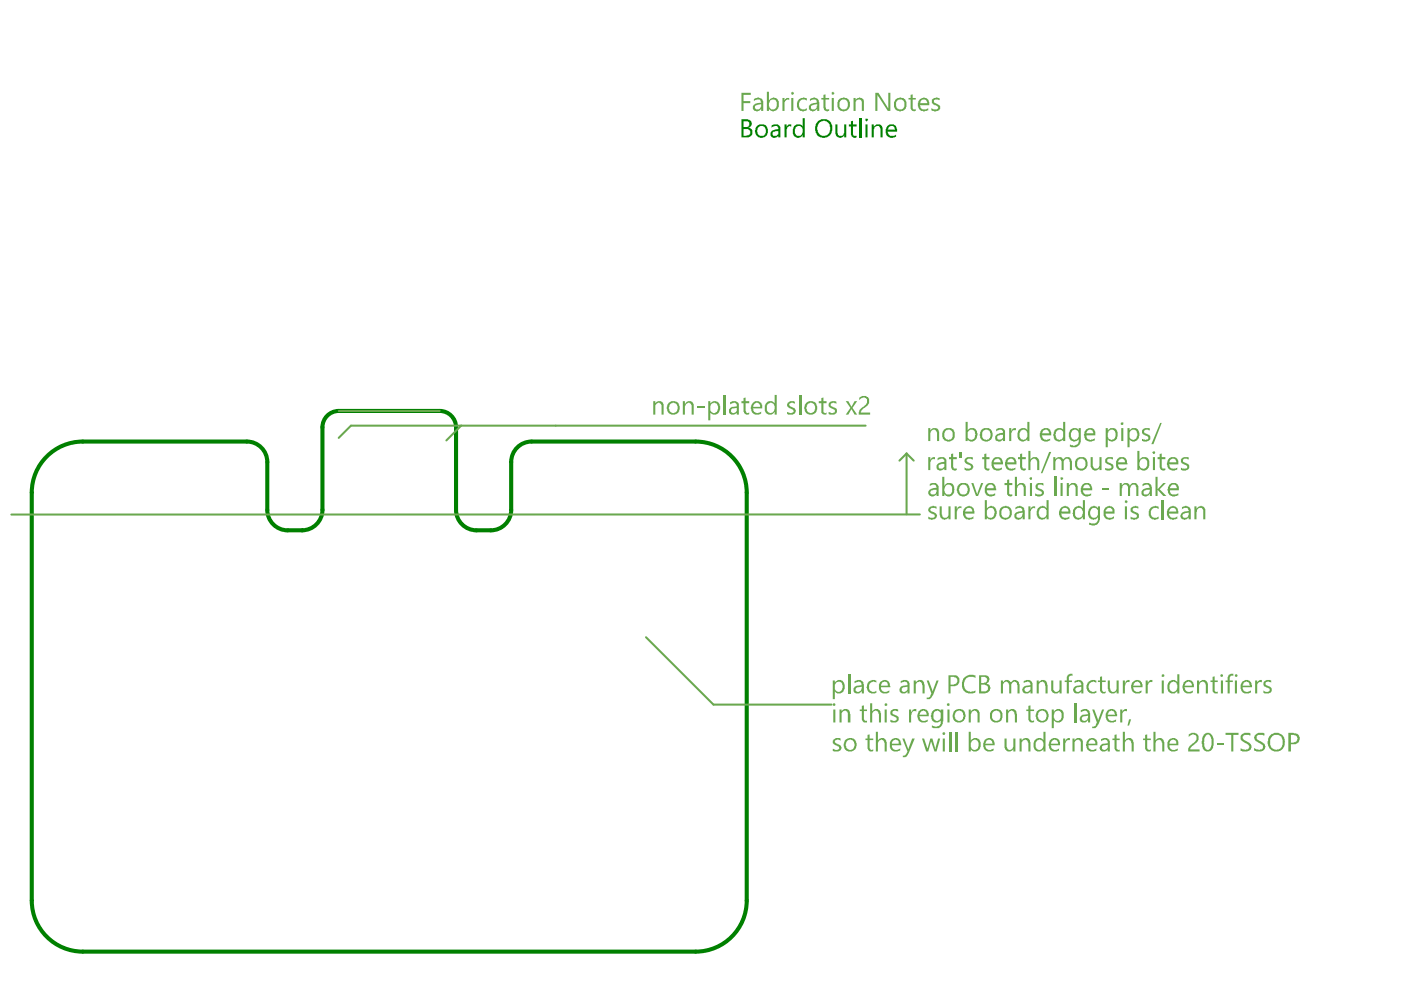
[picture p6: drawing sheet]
<svg xmlns="http://www.w3.org/2000/svg" width="297mm" height="210mm" viewBox="0 0 297 210" stroke-linecap="round" stroke-linejoin="round" font-family="sans-serif">
<path d="M17.5 93.6h34.8M56.7 97.9v10.2M68.4 90.6v17.5M71.8 87.1h21.4M96.7 90.6v17.5M108.4 97.9v10.2M112.7 93.6h34.8M6.7 104.4v86.6M61 112.4h3.2M101 112.4h3.1M158.3 104.5v86.5M17.6 201.8h129.9" fill="none" stroke="#008000" stroke-width=".87"/>
<g fill="#008000">
<path d="M166.3 26.4h.5v.5l.1-.1a.62 .62 0 0 1 .9-.4v.4h-.1a.31 .31 0 0 0-.4-.1 .31 .31 0 0 0-.2 .2l-.2 .1-.1 .4v1.7h-.5z"/>
<path d="M177.1 26.4h.5v1.6a.68 .68 0 0 0 .5 .8 .68 .68 0 0 0 .8-.4l.1-2h.4v2.7h-.4v-.4l-.1 .1a.89 .89 0 0 1-1 .4 .89 .89 0 0 1-.7-.7h-.1z"/>
<path d="M180.4 25.7l.5-.1v.8h.7v.4h-.7v1.8l.1 .2h.6v.3a.83 .83 0 0 1-1.2-.7v-1.6h-.4v-.4h.4z"/>
<path d="M157.6 25.7v1.2h.5a.62 .62 0 0 0 .8-.5 .62 .62 0 0 0-.7-.7zM157.6 27.4v1.4h.7v-.1a.59 .59 0 0 0 .8-.3l-.1-.8-.4-.2zM157.2 25.3h1.1a.94 .94 0 0 1 1 .6 .94 .94 0 0 1-.4 1.1l-.2 .1a.86 .86 0 0 1 .8 1.3l-.3 .5-.5 .2h-1.5z"/>
<path d="M160.7 27l-.1 .4a1.04 1.04 0 0 0 .2 1.1 1.04 1.04 0 0 0 1.1 .3 1.33 1.33 0 0 0 0-2l-.7-.1zM160.3 26.9a1.42 1.42 0 0 1 2-.3 1.42 1.42 0 0 1 .3 2 1.42 1.42 0 0 1-2 .3 1.54 1.54 0 0 1-.4-1.6z"/>
<path d="M163.8 28.1a.58 .58 0 0 0 .3 .7 .58 .58 0 0 0 .7-.1v-.1a.57 .57 0 0 0 .2-.8h-.6zM163.6 26.6a1.1 1.1 0 0 1 1.2-.2 1.1 1.1 0 0 1 .7 1v1.7h-.5v-.4a.86 .86 0 0 1-1.2 .4 .86 .86 0 0 1-.3-1.2l.4-.3 1.1-.2v-.3a.59 .59 0 0 0-1-.3l-.4 .2z"/>
<path d="M168.3 26.8a1.21 1.21 0 0 1 1.9 0v-1.7h.4v4h-.4v-.4a1.22 1.22 0 0 1-1.6 .3 1.22 1.22 0 0 1-.5-1.5zM168.6 27a1.65 1.65 0 0 0 .3 1.7 .88 .88 0 0 0 1.3-.8v-.4a.77 .77 0 0 0-.6-.8 .77 .77 0 0 0-.8 .3z"/>
<path d="M173.5 26.3a2.12 2.12 0 0 0 .5 2.4 1.44 1.44 0 0 0 2-1.6 1.38 1.38 0 0 0-.9-1.4 1.38 1.38 0 0 0-1.6 .6zM173.4 25.7a1.89 1.89 0 0 1 2.2-.2 1.89 1.89 0 0 1 .9 2.1 1.84 1.84 0 0 1-2.2 1.6 1.84 1.84 0 0 1-1.5-2.2l.1-.6z"/>
</g>
<path d="M182.4 25.1v4" fill="none" stroke="#008000" stroke-width=".44"/>
<g fill="#008000">
<path d="M184.8 26.4h.5v.4a1.02 1.02 0 0 1 1-.4 1.02 1.02 0 0 1 .8 .9v1.8h-.4v-1.5a.68 .68 0 0 0-.5-.9 .68 .68 0 0 0-.8 .7h-.1v1.7h-.5z"/>
<path d="M183.5 25.2a.32 .32 0 0 1 .4 0 .32 .32 0 0 1 0 .4 .32 .32 0 0 1-.4 0 .32 .32 0 0 1 0-.4zM183.5 26.4h.4v2.7h-.4z"/>
<path d="M188.4 26.9l-.2 .6h1.6l-.1-.2a.61 .61 0 0 0-.5-.6 .61 .61 0 0 0-.6 .2zM188.1 26.7a1.2 1.2 0 0 1 1.4-.3 1.2 1.2 0 0 1 .7 1.2v.3h-2v.1a1.06 1.06 0 0 0 1.8 .6v.3a1.33 1.33 0 0 1-1.6 .2 1.33 1.33 0 0 1-.6-1.5z"/>
</g>
<path d="M17.6 93.6a10.8 10.8 0 0 0-10.9 10.8M52.3 93.6a4.3 4.3 0 0 1 4.4 4.3M71.8 87.1a3.5 3.5 0 0 0-3.4 3.5M93.2 87.1a3.5 3.5 0 0 1 3.5 3.5M112.7 93.6a4.3 4.3 0 0 0-4.3 4.3M147.5 93.6a10.8 10.8 0 0 1 10.8 10.8M56.7 108.1a4.3 4.3 0 0 0 4.3 4.3M68.4 108.1a4.3 4.3 0 0 1-4.4 4.3M96.7 108.1a4.3 4.3 0 0 0 4.3 4.3M108.4 108.1a4.3 4.3 0 0 1-4.3 4.3M6.7 191a10.8 10.8 0 0 0 10.9 10.8M158.3 191a10.8 10.8 0 0 1-10.8 10.8" fill="none" stroke="#008000" stroke-width=".87"/>
<path d="M71.8 87.1h21.4M97.8 90.2l-3.2 3.2M183.5 90.2h-109.1l-2.6 2.6M192.2 96.2v12.8M192.2 96.2l-1.5 1.5M192.2 96.2l1.5 1.5M195 109.1h-192.6M137 135.1l14.3 14.3h25" fill="none" stroke="#6aa84f" stroke-width=".43"/>
<g fill="#6aa84f">
<path d="M157.2 19.7h2v.4h-1.6v1.3h1.5v.5h-1.5v1.6h-.4z"/>
<path d="M165.9 20.8h.4v.5a.56 .56 0 0 1 .7-.5h.3v.4a.66 .66 0 0 0-1 .6v1.7h-.4z"/>
<path d="M169.3 21.1a1.8 1.8 0 0 1 1.8-.2v.4a1.05 1.05 0 0 0-1.7 .5 1.05 1.05 0 0 0 1 1.4l.7-.2v.4h-.1a1.41 1.41 0 0 1-1.7-.3 1.41 1.41 0 0 1-.2-1.7z"/>
<path d="M174.6 20.1l.4-.1v.8h.8v.3h-.8l.1 1.8a.37 .37 0 0 0 .3 .3 .37 .37 0 0 0 .4-.1v.4h-.1a.82 .82 0 0 1-1.1-.7v-1.7h-.5v-.3h.5z"/>
<path d="M181 20.8h.4v.4a1.05 1.05 0 0 1 1.5-.2l.3 .3v2.2h-.5v-1.5a.59 .59 0 0 0-.3-.8 .67 .67 0 0 0-.7 0 .67 .67 0 0 0-.3 .7v1.6h-.4z"/>
<path d="M185.6 19.7h.6l2.1 3.3v-3.3h.5v3.8h-.6l-2.1-3.1v-.2h-.1v3.3h-.4z"/>
<path d="M193.1 20.1l.4-.1v.8h.7v.3h-.7v1.7a.38 .38 0 0 0 .2 .4 .38 .38 0 0 0 .5-.1v.4h-.1a.78 .78 0 0 1-1-.7v-1.7h-.5v-.3h.5z"/>
<path d="M197.6 21.1a1.53 1.53 0 0 1 1.6-.2v.4l-.5-.2a.42 .42 0 0 0-.7 .2 .42 .42 0 0 0 .5 .6v.1a.8 .8 0 0 1 .8 .5 .8 .8 0 0 1-.3 .9 1.46 1.46 0 0 1-1.5 0v-.4l.7 .2a.4 .4 0 0 0 .6-.1 .4 .4 0 0 0-.1-.6l-.2-.2a.8 .8 0 0 1-.9-1z"/>
<path d="M138.5 85.1h.4v.5a.91 .91 0 0 1 1.1-.6 .91 .91 0 0 1 .7 1v1.9h-.4v-1.6a.55 .55 0 0 0-.5-.8 .31 .31 0 0 0-.3-.1 .31 .31 0 0 0-.2 .2l-.4 .3v2h-.4z"/>
<path d="M144.8 85.1h.4v.5a.97 .97 0 0 1 1.1-.6 .97 .97 0 0 1 .8 1v1.9h-.5v-1.7a.63 .63 0 0 0-.4-.8 .63 .63 0 0 0-.8 .4l-.2 .4v1.7h-.4z"/>
<path d="M147.9 86.2h1.5v.3h-1.5z"/>
<path d="M160.1 22.5a.61 .61 0 0 0 .5 .7 .61 .61 0 0 0 .7-.6h.1v-.5l-1.1 .2zM159.8 21h.2a1.12 1.12 0 0 1 1.7 .2l.1 2.3h-.4v-.4a.92 .92 0 0 1-1 .5 .92 .92 0 0 1-.8-.7l.1-.6 .4-.3 1.3-.2-.1-.3a.59 .59 0 0 0-1-.3l-.5 .2z"/>
<path d="M163.3 21.3l-.3 .6v.5a.85 .85 0 0 0 1 .8 .85 .85 0 0 0 .7-1.1v-.1a.73 .73 0 0 0-.3-.8 .73 .73 0 0 0-.8 0zM162.6 19.5h.4v1.7h.1a1.11 1.11 0 0 1 1.5-.4 1.11 1.11 0 0 1 .5 1.4 1.21 1.21 0 0 1-.6 1.2 1.21 1.21 0 0 1-1.4-.1l-.1-.2v.4h-.4z"/>
<path d="M167.8 19.6h.1a.3 .3 0 0 1 .4 .2 .3 .3 0 0 1-.3 .3 .3 .3 0 0 1-.2-.4zM167.8 20.8h.4v2.7h-.4z"/>
<path d="M171.9 22.5a.58 .58 0 0 0 .4 .7 .58 .58 0 0 0 .7-.3l.3-.8-1.1 .2zM171.7 21h.1a1.06 1.06 0 0 1 1.8 .3l.1 2.2h-.4v-.4a1.1 1.1 0 0 1-1.5 .3 .78 .78 0 0 1-.3-.9 .78 .78 0 0 1 .8-.5v-.1l1-.1-.1-.3a.7 .7 0 0 0-1.3-.2l-.2 .1z"/>
<path d="M176.3 19.6a.32 .32 0 0 1 .5 0 .32 .32 0 0 1 0 .4 .32 .32 0 0 1-.5 0zM176.3 20.8h.5v2.7h-.5z"/>
<path d="M178.1 21.4a1.26 1.26 0 0 0 .6 1.8 1.02 1.02 0 0 0 1.1-1.3 .92 .92 0 0 0-.7-.8 .92 .92 0 0 0-1 .3zM177.7 21.3a1.4 1.4 0 0 1 2.3-.1 1.47 1.47 0 0 1 0 1.7 1.47 1.47 0 0 1-1.6 .6 1.48 1.48 0 0 1-.8-1.8z"/>
<path d="M190.1 21.4a1.65 1.65 0 0 0 .2 1.7 .94 .94 0 0 0 1 0 .94 .94 0 0 0 .4-.9v-.1a.91 .91 0 0 0-.5-1 .91 .91 0 0 0-1.1 .3zM189.8 21.2a1.37 1.37 0 0 1 2.2 0 1.85 1.85 0 0 1-.4 2.2 1.41 1.41 0 0 1-1.7-.2 1.41 1.41 0 0 1-.2-1.7z"/>
<path d="M195.3 21.3l-.3 .6h1.6a.74 .74 0 0 0-.5-.8 .74 .74 0 0 0-.8 .2zM194.9 21.1a1.65 1.65 0 0 1 1.7-.2l.4 .8v.6h-2a.98 .98 0 0 0 .7 .9 .98 .98 0 0 0 1-.2h.1v.4h-.1a1.39 1.39 0 0 1-2.1-1v-.6z"/>
<path d="M142 85.7a1.45 1.45 0 0 0 0 1.6 .99 .99 0 0 0 1.3 0 .99 .99 0 0 0 .3-1.3 .86 .86 0 0 0-1.5-.3zM141.7 85.5a1.44 1.44 0 0 1 2.1 0 1.44 1.44 0 0 1-.1 2.1 1.35 1.35 0 0 1-1.6 .3 1.35 1.35 0 0 1-.7-1.4z"/>
<path d="M150.2 85.1h.4v.5a1.15 1.15 0 0 1 1.3-.4 1.15 1.15 0 0 1 .8 1.2v.1a1.32 1.32 0 0 1-1.2 1.4h-.3l-.6-.4v1.6h-.4zM150.7 85.7l-.1 1a.77 .77 0 0 0 .5 .8 .77 .77 0 0 0 .9-.4 1.06 1.06 0 0 0-.3-1.6l-.4-.1z"/>
</g>
<path d="M153.6 83.7v4.2" fill="none" stroke="#6aa84f" stroke-width=".44"/>
<g fill="#6aa84f">
<path d="M157.6 84.4l.5-.1v.8h.8v.4h-.8v1.6a.5 .5 0 0 0 .8 .4v.3a.83 .83 0 0 1-1.3-.7v-1.6h-.4v-.4h.4z"/>
<path d="M167 85.4l.5-.3h.8l.2 .1v.4h-.1a.61 .61 0 0 0-.6-.2 .61 .61 0 0 0-.5 .5l.2 .3a1.36 1.36 0 0 1 1.3 1.1 1.35 1.35 0 0 1-1.9 .5v-.5a.86 .86 0 0 0 1.4-.2l-.2-.3-.3-.1a.95 .95 0 0 1-.9-1.1z"/>
<path d="M155 86.8a.62 .62 0 0 0 .6 .8 .62 .62 0 0 0 .6-.8v-.3l-1 .1zM154.8 85.3a1.27 1.27 0 0 1 1.9 .4v2.2h-.5v-.4a.88 .88 0 0 1-1.1 .4 .88 .88 0 0 1-.5-1l.2-.4 .3-.2 1.1-.1a.59 .59 0 0 0-.3-.8l-1.1 .3z"/>
<path d="M159.8 85.7l-.2 .6h1.6a.72 .72 0 0 0-.5-.9 .72 .72 0 0 0-.9 .3zM159.5 85.5h.1a1.1 1.1 0 0 1 1.4-.4 1.1 1.1 0 0 1 .6 1.3v.2h-2l.1 .1a.59 .59 0 0 0 .4 .8l.7 .1 .6-.3v.4a1.39 1.39 0 0 1-1.8-.1 1.39 1.39 0 0 1-.2-1.8z"/>
<path d="M162.4 85.5h.1a1.07 1.07 0 0 1 1.7 0v-1.8h.5v4.2h-.5v-.5a1.18 1.18 0 0 1-1.5 .4 1.18 1.18 0 0 1-.5-1.5zM162.7 85.7v.1a1.65 1.65 0 0 0 .2 1.7 .94 .94 0 0 0 1.2-.6l.1-.6a.89 .89 0 0 0-.5-.8 .89 .89 0 0 0-1 .2z"/>
</g>
<path d="M169.6 83.7v4.2" fill="none" stroke="#6aa84f" stroke-width=".44"/>
<g fill="#6aa84f">
<path d="M174.1 84.4l.5-.1v.8h.6v.4h-.6v1.5a.44 .44 0 0 0 .2 .5 .44 .44 0 0 0 .4 0v.3a.72 .72 0 0 1-.7 0 .72 .72 0 0 1-.4-.7v-1.6h-.5v-.4h.5z"/>
<path d="M175.8 85.4a1.4 1.4 0 0 1 1.5-.2v.4l-.4-.1a.55 .55 0 0 0-.8 .1 .34 .34 0 0 0 0 .4 .34 .34 0 0 0 .4 .2v.1a.98 .98 0 0 1 .9 1.2 1.52 1.52 0 0 1-1.7 .3v-.5a.83 .83 0 0 0 1.3 0l-.1-.5a1.42 1.42 0 0 1-1.2-.9z"/>
<path d="M179.3 85.1h.6l.6 1.2 .7-1.2h.5l-1 1.4 1 1.4h-.5l-.7-1.1-.6 1.1h-.6l1-1.4z"/>
<path d="M182.2 84.3a1.47 1.47 0 0 1 2 .1 1.34 1.34 0 0 1-.7 1.9l-.9 .7-.1 .5h2v.4h-2.4a2.09 2.09 0 0 1 1.2-1.9 1.13 1.13 0 0 0 .3-1.6l-.7-.1-.7 .5z"/>
<path d="M179.8 143h.5v4h-.5z"/>
<path d="M184.2 144.5a1.65 1.65 0 0 1 1.6-.2v.4a1.02 1.02 0 0 0-1.1 0 1.02 1.02 0 0 0-.4 1.1 .86 .86 0 0 0 .5 .8 .86 .86 0 0 0 .9-.1h.1v.4a1.41 1.41 0 0 1-1.7-.3 1.41 1.41 0 0 1-.2-1.7z"/>
<path d="M193.7 144.3h.5v.4a.98 .98 0 0 1 1.1-.5 .98 .98 0 0 1 .7 1v1.8h-.4l-.1-1.8a.42 .42 0 0 0-.5-.6l-.2-.1-.5 .3-.1 2.2h-.5z"/>
<path d="M196.5 144.3h.4l.8 2.3 .9-2.3h.4l-1.2 3.2-.2 .2a.79 .79 0 0 1-1.1 .5v-.3h.2a.42 .42 0 0 0 .5-.4l.3-.5z"/>
<path d="M204.2 143.9a2.4 2.4 0 0 1 2.6-.7v.5a1.62 1.62 0 0 0-2.2 .5 1.62 1.62 0 0 0 .3 2.2 1.49 1.49 0 0 0 1.9 0v.4h-.1a1.75 1.75 0 0 1-2.6-1l-.1-1.2z"/>
<path d="M212.2 144.3h.4v.4a.89 .89 0 0 1 .9-.5 .89 .89 0 0 1 .8 .5 .92 .92 0 0 1 1-.5 .92 .92 0 0 1 .8 .8h.1v2h-.5v-1.7l-.2-.6a.65 .65 0 0 0-.7-.1 .65 .65 0 0 0-.4 .7v1.7h-.4v-1.8a.61 .61 0 0 0-.5-.6 .61 .61 0 0 0-.6 .2l-.3 .2v2h-.4z"/>
<path d="M219.8 144.3h.4v.4a.91 .91 0 0 1 1.1-.6 .91 .91 0 0 1 .7 1.1h.1v1.8h-.4v-1.6h-.1a.66 .66 0 0 0-.3-.8 .66 .66 0 0 0-.8 .1l-.3 .3v2h-.4z"/>
<path d="M222.9 144.3h.4v1.5a.69 .69 0 0 0 .7 .9 .69 .69 0 0 0 .6-.9v-1.5h.5v2.7h-.5v-.4a.95 .95 0 0 1-1.1 .4 .95 .95 0 0 1-.6-1.1z"/>
<path d="M226.4 143.1l.4-.2h.6v.4l-.3-.1-.5 .3v.8h.7v.3h-.7v2.4h-.4v-2.4h-.5v-.3h.5v-.8z"/>
<path d="M230.6 144.7a1.94 1.94 0 0 1 1.8-.4v.4h-.2a.53 .53 0 0 0-.7-.1 1.09 1.09 0 0 0-.7 1.3 1.09 1.09 0 0 0 1.2 .8l.4-.2v.4a1.44 1.44 0 0 1-1.6-.2 1.44 1.44 0 0 1-.3-1.7z"/>
<path d="M233.2 143.5l.5-.1v.9h.7v.3h-.7v1.5a.45 .45 0 0 0 .2 .6 .45 .45 0 0 0 .5-.1v.3a.74 .74 0 0 1-.8 .1 .74 .74 0 0 1-.4-.7v-1.7h-.4v-.3h.4z"/>
<path d="M234.9 144.3h.4v1.6a.74 .74 0 0 0 .4 .7 .74 .74 0 0 0 .8-.1l.2-.4v-1.8h.5v2.7h-.5v-.4a.94 .94 0 0 1-1 .4 .94 .94 0 0 1-.7-.9z"/>
<path d="M238.1 144.3h.4v.5h.1a.42 .42 0 0 1 .4-.5v-.1h.5v.5l-.1-.1a.59 .59 0 0 0-.8 .3l-.1 2.1h-.4z"/>
<path d="M242.9 144.3h.4v.5l.4-.5 .6-.1v.5a.67 .67 0 0 0-.7 0 .67 .67 0 0 0-.3 .7v1.6h-.4z"/>
<path d="M253.8 144.3h.4v.4a.98 .98 0 0 1 1.1-.5 .98 .98 0 0 1 .8 1v1.8h-.4v-1.7a.68 .68 0 0 0-.5-.7 .68 .68 0 0 0-.7 .2l-.3 .4v1.8h-.4z"/>
<path d="M257.1 143.5l.4-.1v.9h.7v.3h-.7v1.5a.41 .41 0 0 0 .2 .5 .41 .41 0 0 0 .5 0v.4h-.2a.77 .77 0 0 1-.9-.7v-1.7h-.4v-.3h.4z"/>
<path d="M260.5 143.1l.4-.2h.6v.4l-.2-.1-.1 .1a.42 .42 0 0 0-.5 .5v.5h.7v.3h-.7v2.4h-.4v-2.4h-.5v-.3h.5v-.8z"/>
<path d="M266.1 144.3h.5v.5v-.2l.3-.3 .6-.1v.5a.73 .73 0 0 0-.7 .1 .73 .73 0 0 0-.2 .8v1.4h-.5z"/>
<path d="M268 144.5l.5-.3 1 .1v.4l-.3-.1a.68 .68 0 0 0-.9 .1 .75 .75 0 0 0 .6 .8 .78 .78 0 0 1 .7 .9 .78 .78 0 0 1-1 .6l-.7-.1v-.5l.1 .1a.66 .66 0 0 0 .8 .2 .66 .66 0 0 0 .4-.7l-.4-.2a.86 .86 0 0 1-.8-1.2z"/>
<path d="M178 150.4h.4v.5a.91 .91 0 0 1 1.1-.6 .91 .91 0 0 1 .7 1l.1 1.9h-.5v-1.7a.65 .65 0 0 0-.5-.7 .65 .65 0 0 0-.8 .3l-.1 2.1h-.4z"/>
<path d="M182.7 149.7l.5-.1v.8h.6v.4h-.6v1.5a.41 .41 0 0 0 .1 .5 .41 .41 0 0 0 .5-.1v.5h-.2a.74 .74 0 0 1-.9-.8v-1.6h-.4v-.4h.4z"/>
<path d="M184.5 149.1h.4v1.8a.98 .98 0 0 1 1.1-.6 .98 .98 0 0 1 .8 1v1.9h-.4v-1.8a.74 .74 0 0 0-.5-.6 .74 .74 0 0 0-.8 .1l-.2 .3v2h-.4z"/>
<path d="M188.9 150.7l.5-.4 1 .1v.5l-.3-.1a.68 .68 0 0 0-.9 .1 .75 .75 0 0 0 .6 .7 .8 .8 0 0 1 .7 1 .8 .8 0 0 1-1.1 .6l-.6-.1v-.6l.4 .2a.47 .47 0 0 0 .7 .1 .47 .47 0 0 0 0-.7l-.1-.1a.87 .87 0 0 1-.9-1.2z"/>
<path d="M192.7 150.4h.5v.6h.1l.2-.6 .8-.1v.6l-.2-.1a.63 .63 0 0 0-.8 .7h-.1v1.7h-.5z"/>
<path d="M205.4 150.4h.4v.5a.99 .99 0 0 1 1.2-.6 .99 .99 0 0 1 .7 1.1v1.8h-.4v-1.7a.65 .65 0 0 0-.5-.7 .65 .65 0 0 0-.8 .3l-.2 .3v1.8h-.4z"/>
<path d="M213.3 150.4h.4v.5a.91 .91 0 0 1 1.1-.6 .91 .91 0 0 1 .7 1h.1v1.9h-.4l-.1-1.8a.62 .62 0 0 0-.5-.7 .62 .62 0 0 0-.7 .5h-.2v2h-.4z"/>
<path d="M218 149.7l.5-.1v.8h.7v.4h-.7v1.5a.5 .5 0 0 0 .2 .5 .5 .5 0 0 0 .5-.1v.4a.74 .74 0 0 1-.8 .1 .74 .74 0 0 1-.4-.8v-1.6h-.4v-.4h.4z"/>
<path d="M171.2 85.7a1.45 1.45 0 0 0 0 1.6 .99 .99 0 0 0 1.3 0 .99 .99 0 0 0 .2-1.3 .86 .86 0 0 0-1.4-.3zM170.8 85.5a1.44 1.44 0 0 1 2.1 0 1.44 1.44 0 0 1-.1 2.1 1.35 1.35 0 0 1-1.5 .3 1.35 1.35 0 0 1-.8-1.4z"/>
<path d="M176.6 144.3h.4v.4l.1-.1a1.15 1.15 0 0 1 1.4-.3 1.15 1.15 0 0 1 .6 1.3 1.22 1.22 0 0 1-.6 1.2 1.22 1.22 0 0 1-1.3 0l-.2-.2v1.6h-.4zM177.1 144.9l-.1 .9a.78 .78 0 0 0 .7 .9 .78 .78 0 0 0 .8-.8h.2a1.28 1.28 0 0 0-.7-1.4l-.6 .1z"/>
<path d="M181.5 145.8a.55 .55 0 0 0 .1 .8 .55 .55 0 0 0 .8-.1l.2-.2 .1-.7zM181.2 144.4a1.49 1.49 0 0 1 1.9 .2l.1 2.4h-.5v-.4a1.1 1.1 0 0 1-1.7 0v-.2a.94 .94 0 0 1 .8-1l.9-.1a.74 .74 0 0 0-.4-.7 .74 .74 0 0 0-.8 .1l-.3 .1z"/>
<path d="M187 144.7l-.2 .7h1.4a.7 .7 0 0 0-.2-.7 .7 .7 0 0 0-.8-.1zM186.6 144.6a1.24 1.24 0 0 1 2 .1l.2 1h-2a.92 .92 0 0 0 .5 .9 .92 .92 0 0 0 1-.1l.3-.1v.4a1.41 1.41 0 0 1-2.2-.7v-1.1z"/>
<path d="M191.2 145.9v.1a.54 .54 0 0 0 .3 .7 .54 .54 0 0 0 .7-.2l.2-.2v-.7l-.9 .1zM191 144.4a1.36 1.36 0 0 1 1.7 .2l.1 2.4h-.4v-.4a.95 .95 0 0 1-1 .5 .95 .95 0 0 1-.8-.8l.5-.8 1.3-.2a.67 .67 0 0 0-.4-.7 .67 .67 0 0 0-.7 .1l-.3 .1z"/>
<path d="M201.5 143.5v1.7h.7a.83 .83 0 0 0 .8-.9 .83 .83 0 0 0-.9-.8zM201.1 143.2h1.1a1.15 1.15 0 0 1 1.2 .8 1.15 1.15 0 0 1-.7 1.4l-1.2 .1v1.5h-.4z"/>
<path d="M208 143.5v1.3l.7-.1a.61 .61 0 0 0 .6-.5 .61 .61 0 0 0-.5-.7zM208 145.2v1.4h.7a.72 .72 0 0 0 .8-.8 .72 .72 0 0 0-.9-.6zM207.6 143.2h1.1a.87 .87 0 0 1 1 .5 .87 .87 0 0 1-.5 1.1l-.1 .1a.99 .99 0 0 1 .8 .8 .99 .99 0 0 1-.3 1l-.7 .3h-1.3z"/>
<path d="M217.3 145.9a.52 .52 0 0 0 .1 .7 .52 .52 0 0 0 .7-.1l.4-.2v-.7l-.9 .1zM217 144.4a1.21 1.21 0 0 1 1.9 .5v2.1h-.4v-.4a.99 .99 0 0 1-1.7 0 .68 .68 0 0 1 .1-.9l.6-.3 1-.1a.7 .7 0 0 0-.4-.7 .7 .7 0 0 0-.8 .1l-.3 .1z"/>
<path d="M228 145.9a.52 .52 0 0 0 .2 .7 .52 .52 0 0 0 .7-.1l.4-.2v-.7l-.9 .1zM227.8 144.4a1.21 1.21 0 0 1 1.9 .5v2.1h-.4v-.4a.99 .99 0 0 1-1.7 0 .68 .68 0 0 1 .1-.9l.6-.3 1-.1a.7 .7 0 0 0-.5-.7 .7 .7 0 0 0-.8 .1l-.2 .1z"/>
<path d="M240.4 144.9l-.1 .5h1.5v-.1a.74 .74 0 0 0-.5-.7 .74 .74 0 0 0-.8 .2zM240 144.7a1.22 1.22 0 0 1 1.6-.4 1.22 1.22 0 0 1 .6 1.4h-1.9a.92 .92 0 0 0 .5 .9 .92 .92 0 0 0 1-.1l.2-.1v.4a1.43 1.43 0 0 1-1.6 0 1.43 1.43 0 0 1-.6-1.5z"/>
<path d="M246.3 143.3a.31 .31 0 0 1 .6 0 .31 .31 0 0 1-.6 0zM246.3 144.3h.4v2.7h-.4z"/>
<path d="M247.8 144.5h.2a1.07 1.07 0 0 1 1.6 .1v-1.6h.4v4h-.4v-.5a1.19 1.19 0 0 1-1.5 .4 1.19 1.19 0 0 1-.6-1.5zM248.1 144.9a1.19 1.19 0 0 0 .5 1.8h.1a1.02 1.02 0 0 0 .9-1.3 .77 .77 0 0 0-.5-.8 .77 .77 0 0 0-.9 .3z"/>
<path d="M251.4 144.8l-.3 .6h1.6a.68 .68 0 0 0-.4-.8 .68 .68 0 0 0-.8 .2zM250.9 144.7a1.23 1.23 0 0 1 1.5-.4 1.23 1.23 0 0 1 .7 1.4h-2a.98 .98 0 0 0 .7 1 .98 .98 0 0 0 1.1-.3v.4a1.38 1.38 0 0 1-1.7 0 1.38 1.38 0 0 1-.4-1.6z"/>
<path d="M258.7 143.3a.31 .31 0 0 1 .6 0 .31 .31 0 0 1-.6 0zM258.9 144.3h.4v2.7h-.4z"/>
<path d="M261.8 143.3a.31 .31 0 0 1 .6 0 .31 .31 0 0 1-.6 0zM261.8 144.3h.5v2.7h-.5z"/>
<path d="M263.7 144.7l-.2 .7h1.5a.82 .82 0 0 0-1.1-.8zM263.4 144.5a1.29 1.29 0 0 1 1.8 .1l.3 1.1h-2a.87 .87 0 0 0 1.2 .9l.5-.2v.4a1.44 1.44 0 0 1-1.8-.1 1.44 1.44 0 0 1-.3-1.8z"/>
<path d="M176.5 149.4a.31 .31 0 0 1 .6 0 .31 .31 0 0 1-.6 0zM176.7 150.4h.4v2.8h-.4z"/>
<path d="M187.5 149.4a.31 .31 0 0 1 .6 0 .31 .31 0 0 1-.6 0zM187.6 150.4h.4v2.8h-.4z"/>
<path d="M195.2 151l-.3 .5h1.6a.68 .68 0 0 0-.4-.7 .68 .68 0 0 0-.8 .2zM194.7 150.9a1.21 1.21 0 0 1 1.3-.6 1.21 1.21 0 0 1 .9 1v.6h-2a.98 .98 0 0 0 .7 .9 .98 .98 0 0 0 1.1-.3v.5a1.39 1.39 0 0 1-1.8-.2 1.39 1.39 0 0 1-.2-1.7z"/>
<path d="M198 151a1.8 1.8 0 0 0 .2 1.7 .84 .84 0 0 0 .9 0 .84 .84 0 0 0 .3-.8v-.4a.7 .7 0 0 0-.2-.7 .7 .7 0 0 0-.7 0zM197.6 150.9a1.54 1.54 0 0 1 1.6-.5l.2 .4v-.4h.6v2.6h-.1a1.46 1.46 0 0 1-2.2 1.3h-.1v-.5a1.38 1.38 0 0 0 1.7-.2l.1-1v.1a1.17 1.17 0 0 1-1.5 .3 1.17 1.17 0 0 1-.4-1.5z"/>
<path d="M200.8 149.4a.3 .3 0 0 1 .6 0 .3 .3 0 0 1-.6 0zM200.9 150.4h.4v2.8h-.4z"/>
<path d="M202.6 151a1.25 1.25 0 0 0 .3 1.7 .99 .99 0 0 0 1.4-.8 1.04 1.04 0 0 0-1.4-1.1zM202.2 150.9a1.49 1.49 0 0 1 2.3 0 1.5 1.5 0 0 1-.3 1.9 1.5 1.5 0 0 1-1.9 0 1.92 1.92 0 0 1-.1-1.9z"/>
<path d="M210.4 151.1a1.14 1.14 0 0 0 .7 1.7 1.02 1.02 0 0 0 1-1.3 .9 .9 0 0 0-1.4-.6zM210.1 150.8l.1-.1a1.4 1.4 0 0 1 2.3 .6 1.41 1.41 0 0 1-1.3 1.9 1.41 1.41 0 0 1-1.3-.8 1.41 1.41 0 0 1 .2-1.5z"/>
<path d="M220.2 151a1.36 1.36 0 0 0 .1 1.6 .96 .96 0 0 0 1.1 .1 .96 .96 0 0 0 .5-.9 .99 .99 0 0 0-1.3-1zM219.8 150.9a1.45 1.45 0 0 1 2.4 .2 1.5 1.5 0 0 1-1.6 2.1 1.52 1.52 0 0 1-.8-2.2z"/>
<path d="M223 150.4h.4v.5a1.18 1.18 0 0 1 1.6-.5 1.18 1.18 0 0 1 .5 1.6 1.19 1.19 0 0 1-.8 1.1 1.19 1.19 0 0 1-1.3-.4v1.7h-.4zM223.5 151.1l-.1 .9a.89 .89 0 0 0 .6 .8 .89 .89 0 0 0 1-.3v-.1a1.31 1.31 0 0 0-.4-1.6l-.4-.1z"/>
</g>
<path d="M228 149.1v4.1" fill="none" stroke="#6aa84f" stroke-width=".44"/>
<g fill="#6aa84f">
<path d="M231.6 150.4h.4l.8 2.3 .9-2.3h.4l-1.2 3.2-.2 .2a.79 .79 0 0 1-1.1 .6v-.3h.4l.3-.3 .3-.6z"/>
<path d="M237.5 150.4h.4v.6l.4-.6 .6-.1v.6a.73 .73 0 0 0-.7 .1 .73 .73 0 0 0-.3 .8v1.4h-.4z"/>
<path d="M239.4 152.5h.4l-.4 1.3h-.4z"/>
<path d="M176.7 156.8l.5-.3h.8l.2 .1v.4h-.1a.61 .61 0 0 0-.7-.2 .61 .61 0 0 0-.4 .6l.6 .4a.79 .79 0 0 1 .8 .8 .79 .79 0 0 1-1 .7l-.8-.1v-.5a.86 .86 0 0 0 1.4-.1l-.2-.4a1.42 1.42 0 0 1-1.2-.8z"/>
<path d="M183.9 155.8l.5-.1v.9h.7v.3h-.7v1.7a.5 .5 0 0 0 .7 .3l-.1 .3a.77 .77 0 0 1-1.1-.6v-1.7h-.4v-.3h.4z"/>
<path d="M185.7 155.2h.4v1.8a.99 .99 0 0 1 1.2-.5 .99 .99 0 0 1 .7 1.1v1.7h-.4v-1.8h-.1a.42 .42 0 0 0-.5-.6v-.1l-.2 .1a.76 .76 0 0 0-.7 .8v1.6h-.4z"/>
<path d="M191.3 156.6h.4l.9 2.3 .8-2.3h.5l-1.3 3.2-.3 .4a.66 .66 0 0 1-.9 .3v-.3l.6-.1 .4-.8z"/>
<path d="M195.5 156.6h.4l.7 2.3 .6-2.3h.5l.6 2.3 .6-2.3h.4l-.7 2.7h-.5l-.6-2.3-.7 2.3h-.4z"/>
<path d="M229.5 152a.56 .56 0 0 0 0 .6 .56 .56 0 0 0 .5 .2l.6-.3 .1-.7zM229.1 150.5a1.49 1.49 0 0 1 1.9 .3l.1 2.4h-.4v-.5h-.1a.84 .84 0 0 1-1.4 .3 .84 .84 0 0 1 .3-1.4v-.1l1.2-.1a.74 .74 0 0 0-.4-.6 .74 .74 0 0 0-.8 .1l-.4 .1z"/>
<path d="M235.1 150.9l-.2 .6h1.5v-.1a.8 .8 0 0 0-.5-.7 .8 .8 0 0 0-.8 .2zM234.8 150.7a1.19 1.19 0 0 1 1.8 .2l.2 1h-1.9a.92 .92 0 0 0 .5 .9 .92 .92 0 0 0 1-.2l.2-.1v.5a1.51 1.51 0 0 1-2.1-.5 2.18 2.18 0 0 1 .3-1.8z"/>
<path d="M179.5 157.1a1.32 1.32 0 0 0 .3 1.8l.3 .1a1.1 1.1 0 0 0 1.1-1.1 1.1 1.1 0 0 0-1.1-1.1zM179.1 157a1.49 1.49 0 0 1 2.3 0 1.53 1.53 0 0 1 0 1.7 1.53 1.53 0 0 1-1.6 .6 1.26 1.26 0 0 1-.8-1.7z"/>
<path d="M189.2 157.1l-.1 .6h1.4a.68 .68 0 0 0-.3-.7 .68 .68 0 0 0-.8 0zM188.9 156.9a1.18 1.18 0 0 1 1.2-.4 1.18 1.18 0 0 1 .9 .9l.1 .6h-2a.92 .92 0 0 0 .5 .9 .92 .92 0 0 0 1-.1l.3-.1v.4a1.46 1.46 0 0 1-2.1-.4 2.44 2.44 0 0 1 .1-1.8z"/>
<path d="M199.9 155.3h.4v.1a.27 .27 0 0 1 0 .3 .27 .27 0 0 1-.4 0 .27 .27 0 0 1 0-.3zM199.9 156.6h.4v2.7h-.4z"/>
</g>
<path d="M201.4 155.2v4.1M202.7 155.2v4.1" fill="none" stroke="#6aa84f" stroke-width=".44"/>
<g fill="#6aa84f">
<path d="M213 156.6h.4v1.6a.72 .72 0 0 0 .8 .8 .72 .72 0 0 0 .6-.9v-1.5h.5v2.7h-.5v-.4a1.01 1.01 0 0 1-1.1 .4 1.01 1.01 0 0 1-.7-1z"/>
<path d="M216.2 156.6h.4v.4a.94 .94 0 0 1 .9-.5 .94 .94 0 0 1 .9 .6l.1 2.2h-.5v-1.8h-.1a.42 .42 0 0 0-.4-.6l-.2-.1-.5 .2-.2 .4v1.9h-.4z"/>
<path d="M225.4 156.6h.4v.5l.3-.4 .3-.2h.4v.5v-.1a.82 .82 0 0 0-1 1v1.4h-.4z"/>
<path d="M227.4 156.6h.4v.4a.91 .91 0 0 1 1.1-.6 .91 .91 0 0 1 .7 1.1v1.8h-.5v-1.6a.65 .65 0 0 0-.4-.8 .65 .65 0 0 0-.8 .3l-.1 2.1h-.4z"/>
<path d="M236.3 155.8l.4-.1v.9h.7v.3h-.7v1.7a.39 .39 0 0 0 .3 .4 .39 .39 0 0 0 .4-.1v.4h-.2a.74 .74 0 0 1-.9-.7v-1.7h-.4v-.3h.4z"/>
<path d="M238.1 155.2h.4v1.8a.92 .92 0 0 1 1-.5 .92 .92 0 0 1 .8 .9h.1v1.9h-.5v-1.6a.82 .82 0 0 0-1.1-.8l-.3 .5v1.9h-.4z"/>
<path d="M242.8 155.8l.4-.1v.9h.8v.3h-.8v1.6a.5 .5 0 0 0 .3 .4 .5 .5 0 0 0 .5 0v.3a.74 .74 0 0 1-.8 .1 .74 .74 0 0 1-.4-.7v-1.7h-.5v-.3h.5z"/>
<path d="M244.5 155.2h.5v1.8a.99 .99 0 0 1 1.2-.5 .99 .99 0 0 1 .7 1.1v1.7h-.5v-1.8h-.1a.42 .42 0 0 0-.4-.6v-.1l-.3 .1a.57 .57 0 0 0-.6 .6v1.8h-.5z"/>
<path d="M252 155.7h.1a1.18 1.18 0 0 1 1.8 0 1.18 1.18 0 0 1-.2 1.8l-1.2 1-.1 .4h1.9v.4h-2.4a1.92 1.92 0 0 1 1.1-1.7l.1-.1a1.01 1.01 0 0 0 .3-1.7h-.2a1.16 1.16 0 0 0-1.2 .5z"/>
<path d="M258 157.6h1.4v.3h-1.4z"/>
<path d="M259.8 155.4h2.8v.4h-1.1v3.5h-.4v-3.5h-1.3z"/>
<path d="M263.1 155.8l.3-.1a1.66 1.66 0 0 1 1.7-.2v.5a1.46 1.46 0 0 0-1.5 0v.1a.66 .66 0 0 0 .5 .9v.1a1.31 1.31 0 0 1 1.2 1.4v.1a1.65 1.65 0 0 1-1.9 .7l-.4-.1v-.6l.5 .3h.3a.79 .79 0 0 0 1.1-.6 2.25 2.25 0 0 0-1.4-1.1l-.1-.1a1.06 1.06 0 0 1-.3-1.3z"/>
<path d="M266 155.9a1.65 1.65 0 0 1 2.1-.4v.5a1.65 1.65 0 0 0-1.7 0v.7l.5 .3a1.79 1.79 0 0 1 1.4 1.5l-.1 .1a1.3 1.3 0 0 1-1.6 .7l-.7-.2v-.5a1.34 1.34 0 0 0 1.9 .1v-.2a.44 .44 0 0 0-.1-.5 .44 .44 0 0 0-.4-.2l-.3-.2a1.65 1.65 0 0 1-1.1-1.3z"/>
<path d="M196.8 90.8h.4v.4a1.01 1.01 0 0 1 1.3-.4 1.01 1.01 0 0 1 .6 1.1v1.6h-.4v-1.5a.74 .74 0 0 0-.5-.8 .74 .74 0 0 0-.8 .2l-.2 2.1h-.4z"/>
<path d="M214 90.8h.4v.5h.1a.64 .64 0 0 1 .9-.5v.4a.82 .82 0 0 0-1 1v1.3h-.4z"/>
<path d="M242.1 91.2a1.31 1.31 0 0 1 1.7-.3v.4l-.4-.1a.46 .46 0 0 0-.7 .1 .46 .46 0 0 0 .4 .7 1.01 1.01 0 0 1 .8 1.2h-.1a1.15 1.15 0 0 1-1.7 .2v-.4l.2 .2h.5v.1l.2-.1a.4 .4 0 0 0 .4-.5 .4 .4 0 0 0-.5-.3v-.1a.82 .82 0 0 1-.8-1.1z"/>
<path d="M246 89.7h.3l-1.8 4.5h-.4z"/>
<path d="M196.8 96.9h.4v.6l.3-.2a.59 .59 0 0 1 .7-.4v.5l-.3-.1v.1a.44 .44 0 0 0-.5 .5h-.2v1.8h-.4z"/>
<path d="M201.6 96.3l.5-.1v.7h.8v.5h-.8v1.6a.5 .5 0 0 0 .8 .3v.4a.83 .83 0 0 1-1.3-.7v-1.6h-.4v-.5h.4z"/>
<path d="M203.4 95.8h.4v1.2h-.4z"/>
<path d="M204.6 97.3a1.39 1.39 0 0 1 1.7-.3v.5l-.5-.2a.51 .51 0 0 0-.7 0 .51 .51 0 0 0 .1 .7l.3 .1a1.23 1.23 0 0 1 .9 1h-.1a1.06 1.06 0 0 1-1.4 .7l-.4-.2v-.5l.7 .2a.44 .44 0 0 0 .7-.2 .44 .44 0 0 0-.5-.5l-.1-.1a.87 .87 0 0 1-.7-1.2z"/>
<path d="M208.7 96.3l.4-.1v.7h.7v.5h-.7v1.6a.34 .34 0 0 0 .2 .4 .34 .34 0 0 0 .4-.1h.1l-.1 .4a.67 .67 0 0 1-.7-.1 .67 .67 0 0 1-.3-.6v-1.6h-.5v-.5h.5z"/>
<path d="M216.3 96.3l.4-.1v.7h.8v.5h-.8v1.6a.5 .5 0 0 0 .8 .3v.4a.83 .83 0 0 1-1.2-.7v-1.6h-.5v-.5h.5z"/>
<path d="M218 95.6h.5v1.8a1.02 1.02 0 0 1 1.2-.5 1.02 1.02 0 0 1 .6 1.1v1.7h-.4v-1.7a.72 .72 0 0 0-.8-.7 .72 .72 0 0 0-.6 .8v1.6h-.5z"/>
<path d="M222.4 95.8h.5l-1.9 4.5h-.3z"/>
<path d="M223.3 96.9h.5v.5a.94 .94 0 0 1 1.6 .1 .93 .93 0 0 1 1.5-.4l.4 .7v1.9h-.5v-1.8h-.1a.61 .61 0 0 0-.6-.7 .61 .61 0 0 0-.6 .7v1.8h-.4v-1.7a.67 .67 0 0 0-.7-.7 .67 .67 0 0 0-.6 .7v1.7h-.5z"/>
<path d="M231.2 96.9h.5v1.8a.68 .68 0 0 0 .5 .6 .68 .68 0 0 0 .8-.4l.1-2h.4v2.8h-.4v-.5a.93 .93 0 0 1-1 .6 .93 .93 0 0 1-.8-.8h-.1z"/>
<path d="M234.3 97.4a1.31 1.31 0 0 1 1.7-.4v.5l-.4-.1a.51 .51 0 0 0-.6 0 .51 .51 0 0 0-.1 .6l.2 .1a.95 .95 0 0 1 1 1.1l-.1 .1a1.15 1.15 0 0 1-1.7 .3v-.5l.2 .2 .6 .1v-.1a.41 .41 0 0 0 .5-.3 .41 .41 0 0 0-.5-.4l-.5-.3a.87 .87 0 0 1-.3-.9z"/>
<path d="M245.9 96.3l.4-.1v.7h.8v.5h-.8v1.7l.1 .2h.7v.4a.83 .83 0 0 1-1.2-.7v-1.6h-.5v-.5h.5z"/>
<path d="M250.4 97.4a1.31 1.31 0 0 1 1.6-.4v.5l-.5-.2a.47 .47 0 0 0-.7 .3 .47 .47 0 0 0 .6 .5 .8 .8 0 0 1 .7 .6 .8 .8 0 0 1-.3 .9l-.3 .2-1.1-.1v-.6l.2 .2 .5 .1v-.1a.41 .41 0 0 0 .6-.3 .41 .41 0 0 0-.6-.4v-.1a.82 .82 0 0 1-.7-1.1z"/>
<path d="M205.9 102.4h.5l.7 2.4 .9-2.4h.5l-1.1 2.8h-.5z"/>
<path d="M213.5 101.8l.5-.2v.8h.6v.5h-.6v1.6a.34 .34 0 0 0 .1 .4 .34 .34 0 0 0 .4-.1h.1l-.1 .4a.65 .65 0 0 1-.8 0 .65 .65 0 0 1-.2-.8v-1.5h-.5v-.5h.5z"/>
<path d="M215.2 101.1h.4v1.8a1.02 1.02 0 0 1 1.1-.5 1.02 1.02 0 0 1 .8 .9v1.9h-.5v-1.7a.66 .66 0 0 0-.6-.8 .66 .66 0 0 0-.7 .7l-.1 1.8h-.4z"/>
<path d="M219.8 102.5l1.3-.1 .1 .1v.5h-.1a.57 .57 0 0 0-.8-.3 .57 .57 0 0 0-.2 .8l.2 .1a.89 .89 0 0 1 .9 .5 .89 .89 0 0 1-.1 1 1.65 1.65 0 0 1-1.6 0v-.5l.6 .2a.43 .43 0 0 0 .6 0 .43 .43 0 0 0 0-.6l-.4-.2a.77 .77 0 0 1-.7-.4 .77 .77 0 0 1 .1-.9z"/>
<path d="M205.9 157.2l-.1 .9a.83 .83 0 0 0 .9 .9 .83 .83 0 0 0 .8-.9 .94 .94 0 0 0-.2-1 .94 .94 0 0 0-1-.2zM205.4 155.2h.4v1.8a1.11 1.11 0 0 1 1.3-.5 1.11 1.11 0 0 1 .8 1.1v.1a1.25 1.25 0 0 1-.5 1.4 1.25 1.25 0 0 1-1.5-.1l-.1-.1v.4h-.4z"/>
<path d="M209.1 157l-.2 .7h1.5v-.1a.83 .83 0 0 0-1.1-.7zM208.8 156.8a1.27 1.27 0 0 1 2 .3l.1 .9h-2a.96 .96 0 0 0 .5 .9 .96 .96 0 0 0 1-.1l.3-.1v.4a1.43 1.43 0 0 1-2.1-.5 1.91 1.91 0 0 1 .2-1.8z"/>
<path d="M219.4 156.9h.1a1.09 1.09 0 0 1 1.7 0v-1.7h.5v4.1h-.5v-.5a1.19 1.19 0 0 1-1.5 .4 1.19 1.19 0 0 1-.6-1.5zM219.7 157.2a1.31 1.31 0 0 0 .3 1.7 .84 .84 0 0 0 .9-.1 .84 .84 0 0 0 .3-.8v-.3a.82 .82 0 0 0-.5-.8 .82 .82 0 0 0-.9 .2z"/>
<path d="M223 157.1l-.2 .6h1.5a.77 .77 0 0 0-.4-.7 .77 .77 0 0 0-.8 0zM222.5 157a1.21 1.21 0 0 1 2.1 .1l.1 .9h-1.9a.98 .98 0 0 0 .6 1 .98 .98 0 0 0 1.1-.3v.4a1.36 1.36 0 0 1-1.5 .1 1.36 1.36 0 0 1-.7-1.3z"/>
<path d="M230.9 157.1l-.1 .6h1.4a.77 .77 0 0 0-.4-.7 .77 .77 0 0 0-.8 0zM230.6 156.9l.2-.1a1.07 1.07 0 0 1 1.2-.3 1.07 1.07 0 0 1 .7 1.1v.4h-2a1.06 1.06 0 0 0 1.6 .8l.1-.1v.4a1.41 1.41 0 0 1-1.7-.1 1.41 1.41 0 0 1-.3-1.6z"/>
<path d="M233.7 158.2a.58 .58 0 0 0 .3 .8 .58 .58 0 0 0 .8-.4h.1v-.7l-.9 .1zM233.4 156.7a1.36 1.36 0 0 1 1.8 .2l.1 2.4h-.4v-.4a.94 .94 0 0 1-1.1 .4 .94 .94 0 0 1-.7-.8l.1-.4 .6-.4 1.1-.1a.63 .63 0 0 0-.4-.8 .63 .63 0 0 0-.7 .2l-.4 .1z"/>
<path d="M248.1 157.1l-.1 .6h1.4v-.1a.68 .68 0 0 0-.5-.7 .68 .68 0 0 0-.7 .2zM247.7 156.9a1.24 1.24 0 0 1 2 .1l.1 1h-1.8a.92 .92 0 0 0 .5 .9 .92 .92 0 0 0 1-.1l.2-.1v.4a1.46 1.46 0 0 1-2.1-.4 2.44 2.44 0 0 1 .1-1.8z"/>
<path d="M255.7 155.9a3.5 3.5 0 0 0-.1 2.8 .68 .68 0 0 0 .7 .2 .68 .68 0 0 0 .5-.7 2.86 2.86 0 0 0-.4-2.4 .39 .39 0 0 0-.6 .1zM255.2 155.7a1.18 1.18 0 0 1 1.8 .1 4.2 4.2 0 0 1 .1 3 1.22 1.22 0 0 1-1.5 .4 1.22 1.22 0 0 1-.7-1.4l-.1-.1 .1-1.3z"/>
<path d="M269.7 156a1.75 1.75 0 0 0 .8 3 1.62 1.62 0 0 0 1.4-2.1v-.1a1.45 1.45 0 0 0-1.7-1zM269.1 156.1a1.87 1.87 0 0 1 2.3-.5 1.87 1.87 0 0 1 1 2.2 1.83 1.83 0 0 1-2.3 1.5 1.83 1.83 0 0 1-1.2-2.4z"/>
<path d="M273.7 155.8v1.7h.6a.84 .84 0 0 0 .7-.6 .84 .84 0 0 0-.3-1zM273.2 155.4l1.2 .1a1.11 1.11 0 0 1 1.1 .7 1.11 1.11 0 0 1-.4 1.3l-.4 .3h-1v1.5h-.5z"/>
<path d="M200.5 91.2a1.28 1.28 0 0 0 .3 2 .99 .99 0 0 0 1.1-.4 .99 .99 0 0 0 0-1.2v-.2l-.5-.3zM200.1 91.1a1.54 1.54 0 0 1 2.2 .2 1.54 1.54 0 0 1-1.3 2.3h-.1a1.53 1.53 0 0 1-1-2.2z"/>
<path d="M205.3 91.4l-.1 1.1a.78 .78 0 0 0 .6 .7 .78 .78 0 0 0 .8-.3 1.22 1.22 0 0 0-.1-1.6l-.2-.2h-.6zM204.7 89.4h.5v1.9a1.12 1.12 0 0 1 1.2-.5 1.12 1.12 0 0 1 .9 1.1 1.52 1.52 0 0 1-1.5 1.7l-.5-.2-.1-.2v.3h-.5z"/>
<path d="M208.4 91.4v.1a1.4 1.4 0 0 0 .3 1.7 .94 .94 0 0 0 1.3-.8 .94 .94 0 0 0-.2-1 .94 .94 0 0 0-1-.2zM207.9 91.3a1.42 1.42 0 0 1 2-.3 1.42 1.42 0 0 1 .3 2 1.31 1.31 0 0 1-1.6 .6 1.31 1.31 0 0 1-.8-1.6z"/>
<path d="M211.4 92.5a.53 .53 0 0 0 .2 .7 .53 .53 0 0 0 .7-.1 .44 .44 0 0 0 .3-.7v-.2h-.6zM211.2 91a1.1 1.1 0 0 1 1.2-.2 1.1 1.1 0 0 1 .7 1v1.7h-.5v-.4v.1a.89 .89 0 0 1-.9 .4 .89 .89 0 0 1-.7-.6v-.5l.3-.4 1.3-.3a.59 .59 0 0 0-.2-.7 .59 .59 0 0 0-.7 .1l-.5 .2z"/>
<path d="M215.9 91.2a1.21 1.21 0 0 1 1.9 0v-1.8h.5v4.1h-.5v-.4a1.22 1.22 0 0 1-1.7 .2 1.22 1.22 0 0 1-.3-1.7zM216.4 91.3a1.53 1.53 0 0 0 .2 1.9 .87 .87 0 0 0 1.2-.9v-.4a.86 .86 0 0 0-1.4-.6z"/>
<path d="M221.1 91.3l-.2 .6h1.5a.8 .8 0 0 0-.5-.7 .8 .8 0 0 0-.8 .1zM220.8 91.1h.1a1.2 1.2 0 0 1 1.8 .1l.2 .4v.7h-2a.94 .94 0 0 0 1.4 .8l.4-.1v.4a1.62 1.62 0 0 1-2-.2 2.1 2.1 0 0 1 .1-2.1z"/>
<path d="M223.6 91.1a1.2 1.2 0 0 1 1.8 .1v-1.8h.4v4.1h-.4v-.4a1.02 1.02 0 0 1-1 .5 1.02 1.02 0 0 1-.9-.6 1.55 1.55 0 0 1 .1-1.8zM224 91.4l-.1 .4a1.2 1.2 0 0 0 .4 1.4h.1a.73 .73 0 0 0 .8-.1 .73 .73 0 0 0 .2-.8v-.5a.79 .79 0 0 0-.6-.7 .79 .79 0 0 0-.8 .3z"/>
<path d="M227.3 91.3a1.53 1.53 0 0 0 .2 1.9 .87 .87 0 0 0 1.2-.9v-.4a.86 .86 0 0 0-1.4-.6zM226.8 91.2a1.21 1.21 0 0 1 1.9 0v-.4h.4v2.6a1.49 1.49 0 0 1-2.3 1.2v-.4l.1 .1a1.11 1.11 0 0 0 1.8-.9v-.3a1.17 1.17 0 0 1-1.5 .4 1.17 1.17 0 0 1-.6-1.4z"/>
<path d="M230.5 91.4l-.1 .5h1.4a.68 .68 0 0 0-.5-.7 .68 .68 0 0 0-.7 .2zM230.1 91.2a1.2 1.2 0 0 1 1.6-.3 1.2 1.2 0 0 1 .5 1.4h-1.8a.88 .88 0 0 0 .4 .9 .88 .88 0 0 0 1-.1l.3-.1v.4a1.63 1.63 0 0 1-2.1-.3 1.74 1.74 0 0 1 .1-1.9z"/>
<path d="M234.4 90.8h.5v.5a1.17 1.17 0 0 1 1.4-.4 1.17 1.17 0 0 1 .7 1.4 1.18 1.18 0 0 1-.8 1.2 1.18 1.18 0 0 1-1.3-.3v1.6h-.5zM235.1 91.3l-.2 .5v.6a.79 .79 0 0 0 .6 .8 .79 .79 0 0 0 .9-.6 .99 .99 0 0 0 0-1 .99 .99 0 0 0-.9-.5z"/>
<path d="M237.6 89.9a.31 .31 0 0 1 .6 0 .31 .31 0 0 1-.6 0zM237.7 90.8h.5v2.7h-.5z"/>
<path d="M239 90.8h.5v.5a1.11 1.11 0 0 1 1.3-.5 1.11 1.11 0 0 1 .8 1.2v.1a1.36 1.36 0 0 1-1.6 1.5l-.5-.4v1.6h-.5zM239.6 91.4l-.1 1a.82 .82 0 0 0 .5 .8 .82 .82 0 0 0 .9-.2 1.55 1.55 0 0 0-.1-1.8l-.8-.1z"/>
<path d="M199 98.7a.53 .53 0 0 0 .2 .6 .53 .53 0 0 0 .7-.1l.1-.1a.57 .57 0 0 0 .2-.8h-.6zM198.8 97.1a1.1 1.1 0 0 1 1.2-.2 1.1 1.1 0 0 1 .7 1v1.8h-.5v-.5a.87 .87 0 0 1-1.3 .4 .87 .87 0 0 1 0-1.4l1.3-.3a.59 .59 0 0 0-.3-.6 .59 .59 0 0 0-.7 .1l-.4 .2z"/>
<path d="M210.8 97.6l-.1 .4h1.5l-.1-.1a.64 .64 0 0 0-.4-.6 .64 .64 0 0 0-.7 .2zM210.6 97.3a1.33 1.33 0 0 1 1.8 .1l.2 .5v.6h-1.9v.1a.99 .99 0 0 0 1.6 .5h.1v.5a1.51 1.51 0 0 1-2-.4 1.92 1.92 0 0 1 .2-1.9z"/>
<path d="M213.7 97.5l-.2 .5h1.6a.8 .8 0 0 0-.5-.7 .8 .8 0 0 0-.9 .2zM213.4 97.3a1.24 1.24 0 0 1 1.5-.3 1.24 1.24 0 0 1 .6 1.5h-2a.99 .99 0 0 0 1.3 .8l.5-.2v.5a1.68 1.68 0 0 1-2-.3 2.1 2.1 0 0 1 .1-2z"/>
<path d="M228.5 97.6v.1a1.12 1.12 0 0 0 .8 1.7v-.1a.59 .59 0 0 0 .7-.3 1.2 1.2 0 0 0-.6-1.7h-.5zM228 97.5a1.57 1.57 0 0 1 2.4-.1 1.55 1.55 0 0 1-1.3 2.4 1.41 1.41 0 0 1-1.1-2.1z"/>
<path d="M237.2 97.6l-.1 .4h1.4a.65 .65 0 0 0-.4-.7 .65 .65 0 0 0-.7 .2zM236.8 97.4a1.15 1.15 0 0 1 1.4-.5 1.15 1.15 0 0 1 .7 1.2l.1 .4h-1.9a.82 .82 0 0 0 1.1 .8l.6-.2v.5a1.64 1.64 0 0 1-2.1-.4 2.78 2.78 0 0 1 .1-1.8z"/>
<path d="M241.8 97.5l-.2 .5v.7a.86 .86 0 0 0 1.4 .4 1.56 1.56 0 0 0-.1-1.7h-.1a.85 .85 0 0 0-1 .1zM241.1 95.6h.5v1.9a1.18 1.18 0 0 1 1.5-.5 1.18 1.18 0 0 1 .6 1.6 1.19 1.19 0 0 1-.8 1.1 1.19 1.19 0 0 1-1.3-.4v.4h-.5z"/>
<path d="M244.3 95.8h.1a.27 .27 0 0 1 .5 .1 .27 .27 0 0 1-.2 .4l-.4-.3zM244.4 96.9h.5v2.8h-.5z"/>
<path d="M248 97.7l-.2 .3h1.6a.68 .68 0 0 0-.5-.8 .68 .68 0 0 0-.8 .5zM247.8 97.1a1.25 1.25 0 0 1 2 .6v.8h-2l.2 .1a.86 .86 0 0 0 1.2 .7l.4-.2v.5a1.43 1.43 0 0 1-2.1-.6 1.84 1.84 0 0 1 .3-1.9z"/>
<path d="M197.4 104.1a.51 .51 0 0 0 0 .6 .51 .51 0 0 0 .6 .1l.5-.2 .1-.8h-.7zM197.1 102.6a1.1 1.1 0 0 1 1.2-.2 1.1 1.1 0 0 1 .7 1v1.8h-.4v-.5a.91 .91 0 0 1-1.1 .6 .91 .91 0 0 1-.7-1l.2-.5 .4-.2 1.2-.2a.68 .68 0 0 0-.5-.7 .68 .68 0 0 0-.7 .3l-.3 .1z"/>
<path d="M200.4 103.1v.1a.81 .81 0 0 0-.1 1 .77 .77 0 0 0 .8 .7 .77 .77 0 0 0 .8-.7 1 1 0 0 0-.8-1.5zM199.8 101.1h.4v1.9a1.16 1.16 0 0 1 2 0v.1a1.5 1.5 0 0 1-1.1 2.2l-.6-.1-.2-.4-.1 .4h-.4z"/>
<path d="M203.5 103.1v.1a1.4 1.4 0 0 0 .3 1.6h.2a1.06 1.06 0 0 0 1.2-.8 1.06 1.06 0 0 0-.9-1.3h-.3zM203.1 103a1.38 1.38 0 0 1 1.6-.6 1.38 1.38 0 0 1 .9 1.4 1.37 1.37 0 0 1-1.6 1.5 1.37 1.37 0 0 1-1-1.9z"/>
<path d="M209.3 103.1l-.1 .4h1.5a.7 .7 0 0 0-.4-.7 .7 .7 0 0 0-.8 .2zM209 102.9a1.24 1.24 0 0 1 2 .1l.2 1h-2a.95 .95 0 0 0 .6 .9 .95 .95 0 0 0 1.1-.3l.1 .3a1.35 1.35 0 0 1-1.7 .1 1.35 1.35 0 0 1-.4-1.7z"/>
<path d="M218.3 101.3h.1a.28 .28 0 0 1 .3 0 .28 .28 0 0 1 .1 .3 .28 .28 0 0 1-.3 .2zM218.4 102.4h.4v2.8h-.4z"/>
</g>
<path d="M223.8 101.1v4.1" fill="none" stroke="#6aa84f" stroke-width=".44"/>
<g fill="#6aa84f">
<path d="M226.2 102.4h.4v.5a1.02 1.02 0 0 1 1.1-.5 1.02 1.02 0 0 1 .8 .9v1.9h-.5v-1.6a.68 .68 0 0 0-.5-.8 .68 .68 0 0 0-.8 .6h-.1v1.8h-.4z"/>
<path d="M233.7 103.5h1.4v.3h-1.4z"/>
<path d="M237.4 102.4h.4v.5h.1a.94 .94 0 0 1 1.7 .1 .92 .92 0 0 1 1.1-.6 .92 .92 0 0 1 .7 1.1v1.7h-.5v-1.6a.66 .66 0 0 0-.3-.7 .66 .66 0 0 0-.8 .1l-.2 .4v1.8h-.4v-1.7a.62 .62 0 0 0-.6-.8 .62 .62 0 0 0-.7 .8h-.1v1.7h-.4z"/>
<path d="M245 101.1h.4v2.6l1.2-1.3h.6l-1.3 1.3 1.4 1.5h-.7l-1.2-1.4v1.4h-.4z"/>
<path d="M196.9 107.7l.5-.3 .6-.2 .6 .3v.4a.78 .78 0 0 0-1.4 .2l.3 .2a1.95 1.95 0 0 1 1.2 1v.1a1.26 1.26 0 0 1-1.8 .6h-.1v-.4l.7 .2a.55 .55 0 0 0 .7-.5l-.1-.2-.3-.1a1.14 1.14 0 0 1-1-1.1z"/>
<path d="M199.2 107.4h.5v1.7h.1a.68 .68 0 0 0 .8 .7 .68 .68 0 0 0 .5-.9v-1.5h.4v2.7h-.4v-.4a1.1 1.1 0 0 1-1.4 .3l-.4-.3-.1-.5z"/>
<path d="M202.4 107.4h.5v.5h.1a.78 .78 0 0 1 .8-.5v.4a.39 .39 0 0 0-.6 .1l-.3 .6v1.6h-.5z"/>
<path d="M218 107.4h.5v.5l.1-.2a.66 .66 0 0 1 .9-.3v.4h-.1a.31 .31 0 0 0-.4-.1 .31 .31 0 0 0-.2 .2l-.3 .4v1.8h-.5z"/>
<path d="M239.7 107.8l.9-.6 .8 .3v.4l-.5-.2a.47 .47 0 0 0-.6 0 .47 .47 0 0 0 0 .6l.3 .3a.88 .88 0 0 1 .8 1.3 1.39 1.39 0 0 1-1.7 .1v-.4l.7 .2a.43 .43 0 0 0 .6-.2 .43 .43 0 0 0-.4-.6v-.1a.82 .82 0 0 1-.9-1.1z"/>
<path d="M243.9 107.7a1.8 1.8 0 0 1 1.7-.2v.4a1.07 1.07 0 0 0-1.5 .2 1.07 1.07 0 0 0 .3 1.6l.9 .1 .3-.2v.4h-.1a1.41 1.41 0 0 1-1.7-.3 1.41 1.41 0 0 1-.1-1.7z"/>
<path d="M224.9 101.2a.32 .32 0 0 1 .4 0 .32 .32 0 0 1 0 .5 .32 .32 0 0 1-.4-.1zM224.9 102.4h.4v2.8h-.4z"/>
<path d="M229.8 103l-.2 .5h1.5a.72 .72 0 0 0-.3-.7 .72 .72 0 0 0-.8 .1zM229.5 102.7a1.2 1.2 0 0 1 1.3-.3 1.2 1.2 0 0 1 .8 1.2v.4h-2v.1a1.06 1.06 0 0 0 1.7 .5v.3a1.38 1.38 0 0 1-1.7 0 1.38 1.38 0 0 1-.3-1.7z"/>
<path d="M242.5 104.2a.58 .58 0 0 0 .2 .7 .58 .58 0 0 0 .7-.2l.3-.2 .1-.7h-.8zM242.2 102.6a1.22 1.22 0 0 1 2 .7v1.9h-.4v-.5a1.2 1.2 0 0 1-1.5 .5 .84 .84 0 0 1-.3-1 .84 .84 0 0 1 .8-.6l1-.3a.8 .8 0 0 0-.7-.6 .8 .8 0 0 0-.8 .4h-.1z"/>
<path d="M248.2 103.1l-.1 .4h1.4a.7 .7 0 0 0-.5-.8 .7 .7 0 0 0-.8 .4zM247.8 102.9a1.19 1.19 0 0 1 1.6-.4 1.19 1.19 0 0 1 .5 1.5h-1.8a.88 .88 0 0 0 .4 .8 .88 .88 0 0 0 1-.1l.3-.1v.5a1.75 1.75 0 0 1-1.8-.2 2.04 2.04 0 0 1-.2-2z"/>
<path d="M204.8 107.9l-.2 .6h1.6a.74 .74 0 0 0-.5-.8 .74 .74 0 0 0-.9 .2zM204.5 107.7a1.21 1.21 0 0 1 1.9 0l.2 1.2h-2a.96 .96 0 0 0 .7 .9 .96 .96 0 0 0 1.1-.4v.6h-.1a1.39 1.39 0 0 1-2.1-1v-.7z"/>
<path d="M209.3 108l-.1 1a.77 .77 0 0 0 .9 .8 .77 .77 0 0 0 .7-.9 .85 .85 0 0 0-.1-1l-.5-.2a.59 .59 0 0 0-.7 .3zM208.8 106h.4v1.8a1.15 1.15 0 0 1 1.4-.4 1.15 1.15 0 0 1 .7 1.2 1.45 1.45 0 0 1-.9 1.5l-.3 .1-.5-.1-.4-.4v.4h-.4z"/>
<path d="M212.4 108a1.26 1.26 0 0 0 .6 1.8 1.02 1.02 0 0 0 1.1-1.3 .92 .92 0 0 0-.7-.8 .92 .92 0 0 0-1 .3zM212 107.9a1.4 1.4 0 0 1 2.3-.1 1.49 1.49 0 0 1 0 1.7 1.49 1.49 0 0 1-1.7 .6 1.4 1.4 0 0 1-.7-1.5z"/>
<path d="M215.5 109.1a.58 .58 0 0 0 .4 .7 .58 .58 0 0 0 .7-.4l.2-.7-1.1 .2zM215.3 107.6h.1a1.06 1.06 0 0 1 1.8 .3l.1 2.2h-.5v-.4a1.01 1.01 0 0 1-1.6 .2 1 1 0 0 1 .7-1.4l.9-.2-.1-.1a.64 .64 0 0 0-.4-.5 .64 .64 0 0 0-.7 .1l-.3 .2z"/>
<path d="M220 107.8a1.62 1.62 0 0 1 1.6-.4l.3 .3v-1.7h.4v4.1h-.4v-.4l-.1 .1a1.15 1.15 0 0 1-1.4 .2 1.15 1.15 0 0 1-.6-1.2zM220.5 107.9a1.3 1.3 0 0 0 .3 1.9 .83 .83 0 0 0 1.1-.9v-.4a.8 .8 0 0 0-.5-.8 .8 .8 0 0 0-.9 .2z"/>
<path d="M225.2 107.9l-.2 .6h1.5a.74 .74 0 0 0-.4-.8 .74 .74 0 0 0-.9 .2zM225 107.6l.3-.1a1.1 1.1 0 0 1 1.6 1v.4h-1.9a.96 .96 0 0 0 .6 .9 .96 .96 0 0 0 1.1-.4v.6a1.46 1.46 0 0 1-1.6 0 1.46 1.46 0 0 1-.6-1.5z"/>
<path d="M227.8 107.6a1.2 1.2 0 0 1 1.8 .1v-1.7h.4v4.1h-.4v-.4a1.29 1.29 0 0 1-1.9 .1l-.1-.1a1.74 1.74 0 0 1 .1-1.9zM228 108a2.11 2.11 0 0 0 .2 1.7h.1a.88 .88 0 0 0 1.3-.8v-.4a.89 .89 0 0 0-1.3-.7z"/>
<path d="M231.3 107.9a1.55 1.55 0 0 0 .2 1.8 .83 .83 0 0 0 .9 0 .83 .83 0 0 0 .4-.8v-.4a.8 .8 0 0 0-.5-.8 .8 .8 0 0 0-1 .2zM231 107.7a1.64 1.64 0 0 1 1.4-.3l.3 .3 .1-.3h.4v2.5a1.37 1.37 0 0 1-2 1.4l-.3-.1v-.4a1.1 1.1 0 0 0 1.2 .2 1.1 1.1 0 0 0 .7-1v-.3a1.14 1.14 0 0 1-1.3 .4 1.14 1.14 0 0 1-.8-1.1l.1-1z"/>
<path d="M234.4 108.1v.4h1.5a.7 .7 0 0 0-.5-.7 .7 .7 0 0 0-.8 .1zM234.3 107.6h.1a1.11 1.11 0 0 1 1.3-.2 1.11 1.11 0 0 1 .6 1.2v.3h-1.9a.81 .81 0 0 0 .4 .8 .81 .81 0 0 0 .9 0l.5-.3v.5h-.1a1.31 1.31 0 0 1-1.6 .1 1.31 1.31 0 0 1-.5-1.5z"/>
<path d="M238.4 106.3a.33 .33 0 0 1 .6 0 .33 .33 0 0 1-.6 0zM238.5 107.4h.4v2.7h-.4z"/>
</g>
<path d="M246.5 106v4.1" fill="none" stroke="#6aa84f" stroke-width=".44"/>
<g fill="#6aa84f">
<path d="M253.2 107.4h.5v.4a1.21 1.21 0 0 1 1.5-.3l.4 .4v2.2h-.5v-1.5a.68 .68 0 0 0-.6-.9 .68 .68 0 0 0-.7 .8l-.1 1.6h-.5z"/>
<path d="M248.1 107.9l-.3 .6h1.6a.74 .74 0 0 0-.5-.8 .74 .74 0 0 0-.8 .2zM247.7 107.7a1.4 1.4 0 0 1 1.6-.2l.4 .4 .1 1h-2a.96 .96 0 0 0 .7 .9 .96 .96 0 0 0 1.1-.4v.6h-.1a1.39 1.39 0 0 1-2.1-1v-.7z"/>
<path d="M250.7 109.1v.1a.6 .6 0 0 0 .8 .6 .42 .42 0 0 0 .4-.6h.1v-.5l-1.1 .2zM250.6 107.5a1.44 1.44 0 0 1 1.5 0l.4 .5v2.1h-.5v-.4a.92 .92 0 0 1-.9 .5 .92 .92 0 0 1-.8-.8l.3-.7 .4-.2 1-.2a.78 .78 0 0 0-.6-.6 .78 .78 0 0 0-.8 .3z"/>
</g>
</svg>
